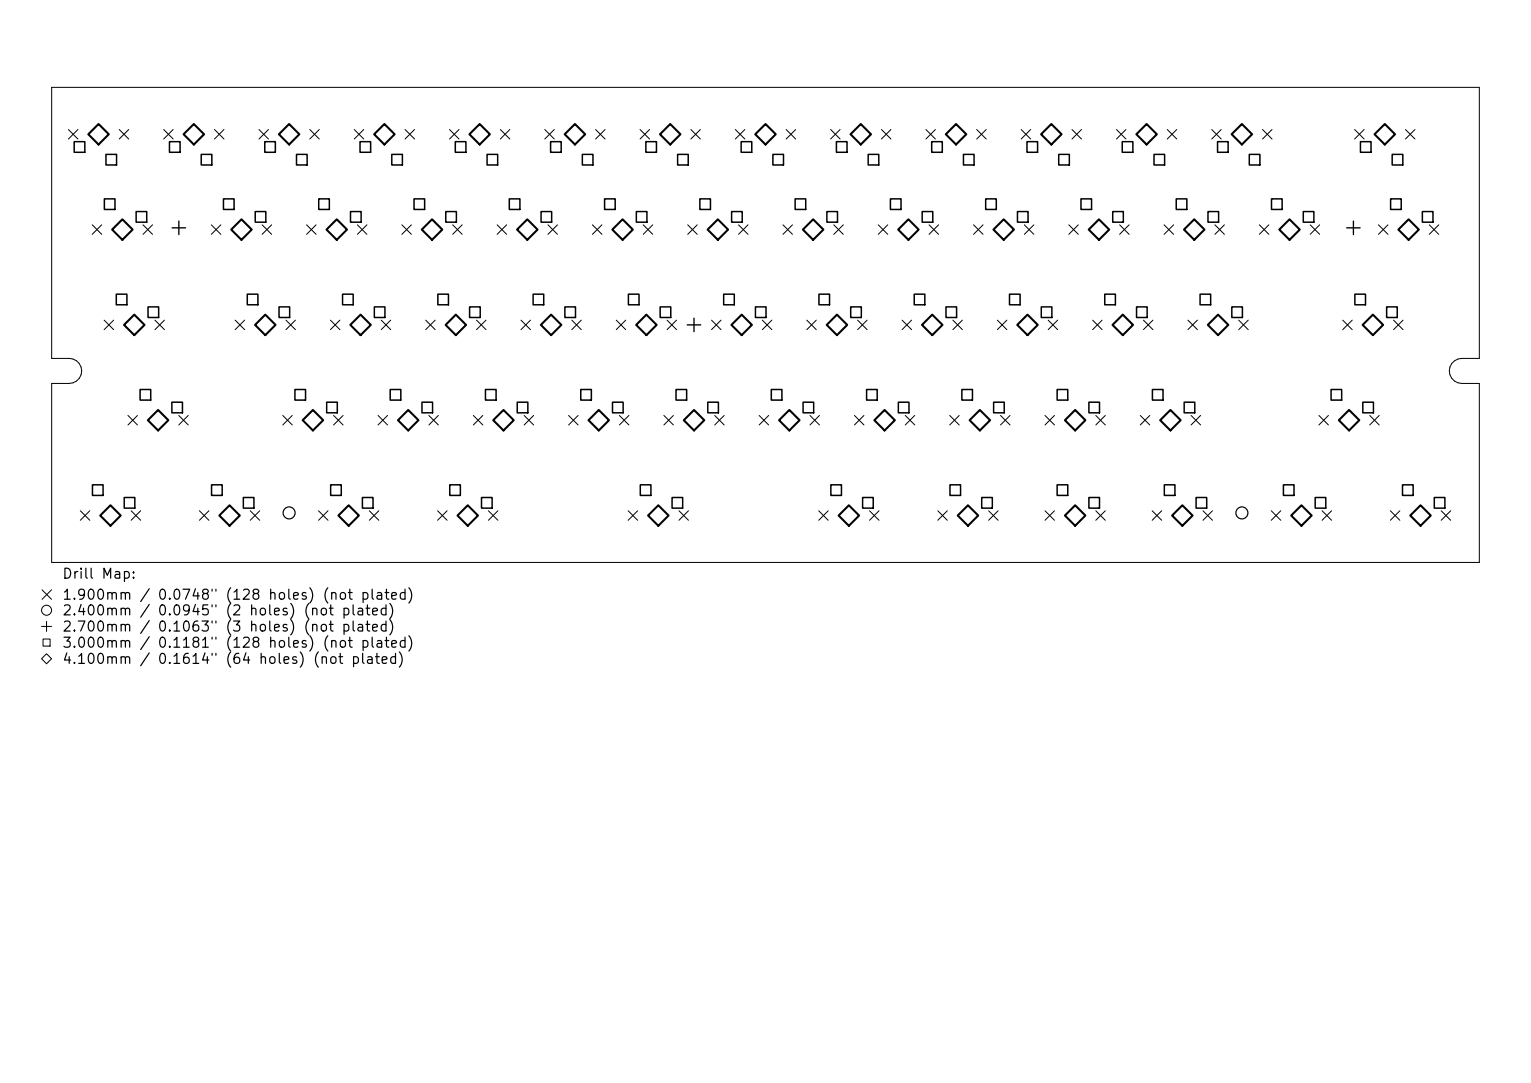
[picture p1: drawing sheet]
<svg xmlns="http://www.w3.org/2000/svg" width="297mm" height="210mm" viewBox="0 0 297 210" stroke-linecap="round" stroke-linejoin="round" font-family="sans-serif">
<defs><g id="words">
<g font-size="1.9">
<text x="11.9" y="112.7">Drill Map:</text>
<text x="11.9" y="116.8">1.900mm / 0.0748&quot; (128 holes) (not plated)</text>
<text x="11.9" y="119.8">2.400mm / 0.0945&quot; (2 holes) (not plated)</text>
<text x="11.9" y="123">2.700mm / 0.1063&quot; (3 holes) (not plated)</text>
<text x="11.9" y="126.1">3.000mm / 0.1181&quot; (128 holes) (not plated)</text>
<text x="11.9" y="129.2">4.100mm / 0.1614&quot; (64 holes) (not plated)</text>
</g>
</g></defs>
<g fill="none" stroke="#000" stroke-width=".19">
<path d="M10 16.9h277v52.6h-3.4a2.43 2.43 0 0 0-2.4 2.4 2.43 2.43 0 0 0 2.4 2.5h3.4v34.7h-277v-34.7h3.4a2.43 2.43 0 0 0 2.4-2.5 2.43 2.43 0 0 0-2.4-2.4h-3.4zM13.3 25.1l1.8 1.9M15.1 25.1l-1.8 1.9M23.1 25.1l1.9 1.9M25 25.1l-1.9 1.9M31.8 25.1l1.8 1.9M33.6 25.1l-1.8 1.9M41.6 25.1l1.9 1.9M43.5 25.1l-1.9 1.9M50.2 25.1l1.9 1.9M52.1 25.1l-1.9 1.9M60.1 25.1l1.8 1.9"/>
<path d="M61.9 25.1l-1.8 1.9M68.7 25.1l1.9 1.9M70.6 25.1l-1.9 1.9M78.6 25.1l1.8 1.9M80.4 25.1l-1.8 1.9M87.2 25.1l1.8 1.9M89 25.1l-1.8 1.9M97.1 25.1l1.8 1.9M98.9 25.1l-1.8 1.9M105.7 25.1l1.8 1.9M107.5 25.1l-1.8 1.9M115.5 25.1l1.9 1.9"/>
<path d="M117.4 25.1l-1.9 1.9M124.2 25.1l1.8 1.9M126 25.1l-1.8 1.9M134 25.1l1.9 1.9M135.9 25.1l-1.9 1.9M142.7 25.1l1.8 1.9M144.5 25.1l-1.8 1.9M152.5 25.1l1.9 1.9M154.4 25.1l-1.9 1.9M161.1 25.1l1.9 1.9M163 25.1l-1.9 1.9M171 25.1l1.8 1.9"/>
<path d="M172.8 25.1l-1.8 1.9M179.6 25.1l1.9 1.9M181.5 25.1l-1.9 1.9M189.5 25.1l1.8 1.9M191.3 25.1l-1.8 1.9M198.1 25.1l1.8 1.9M199.9 25.1l-1.8 1.9M208 25.1l1.8 1.9M209.8 25.1l-1.8 1.9M216.6 25.1l1.8 1.9M218.4 25.1l-1.8 1.9M226.4 25.1l1.9 1.9"/>
<path d="M228.3 25.1l-1.9 1.9M235.1 25.1l1.8 1.9M236.9 25.1l-1.8 1.9M244.9 25.1l1.9 1.9M246.8 25.1l-1.9 1.9M262.8 25.1l1.8 1.9M264.6 25.1l-1.8 1.9M272.6 25.1l1.9 1.9M274.5 25.1l-1.9 1.9M17.9 43.6l1.8 1.8M19.7 43.6l-1.8 1.8M27.7 43.6l1.9 1.8"/>
<path d="M29.6 43.6l-1.9 1.8M41 43.6l1.8 1.8M42.8 43.6l-1.8 1.8M50.9 43.6l1.8 1.8M52.7 43.6l-1.8 1.8M59.5 43.6l1.8 1.8M61.3 43.6l-1.8 1.8M69.3 43.6l1.9 1.8M71.2 43.6l-1.9 1.8M78 43.6l1.8 1.8M79.8 43.6l-1.8 1.8M87.8 43.6l1.9 1.8"/>
<path d="M89.7 43.6l-1.9 1.8M96.4 43.6l1.9 1.8M98.3 43.6l-1.9 1.8M106.3 43.6l1.8 1.8M108.1 43.6l-1.8 1.8M114.9 43.6l1.9 1.8M116.8 43.6l-1.9 1.8M124.8 43.6l1.8 1.8M126.6 43.6l-1.8 1.8M133.4 43.6l1.9 1.8M135.3 43.6l-1.9 1.8M143.3 43.6l1.8 1.8"/>
<path d="M145.1 43.6l-1.8 1.8M151.9 43.6l1.8 1.8M153.7 43.6l-1.8 1.8M161.7 43.6l1.9 1.8M163.6 43.6l-1.9 1.8M170.4 43.6l1.8 1.8M172.2 43.6l-1.8 1.8M180.2 43.6l1.9 1.8M182.1 43.6l-1.9 1.8M188.9 43.6l1.8 1.8M190.7 43.6l-1.8 1.8M198.7 43.6l1.9 1.8"/>
<path d="M200.6 43.6l-1.9 1.8M207.3 43.6l1.9 1.8M209.2 43.6l-1.9 1.8M217.2 43.6l1.8 1.8M219 43.6l-1.8 1.8M225.8 43.6l1.9 1.8M227.7 43.6l-1.9 1.8M235.7 43.6l1.8 1.8M237.5 43.6l-1.8 1.8M244.3 43.6l1.9 1.8M246.2 43.6l-1.9 1.8M254.2 43.6l1.8 1.8"/>
<path d="M256 43.6l-1.8 1.8M267.4 43.6l1.9 1.8M269.3 43.6l-1.9 1.8M277.3 43.6l1.8 1.8M279.1 43.6l-1.8 1.8M20.2 62.1l1.8 1.8M22 62.1l-1.8 1.8M30.1 62.1l1.8 1.8M31.9 62.1l-1.8 1.8M45.6 62.1l1.9 1.8M47.5 62.1l-1.9 1.8M55.5 62.1l1.8 1.8"/>
<path d="M57.3 62.1l-1.8 1.8M64.1 62.1l1.8 1.8M65.9 62.1l-1.8 1.8M74 62.1l1.8 1.8M75.8 62.1l-1.8 1.8M82.6 62.1l1.8 1.8M84.4 62.1l-1.8 1.8M92.4 62.1l1.9 1.8M94.3 62.1l-1.9 1.8M101.1 62.1l1.8 1.8M102.9 62.1l-1.8 1.8M110.9 62.1l1.9 1.8"/>
<path d="M112.8 62.1l-1.9 1.8M119.5 62.1l1.9 1.8M121.4 62.1l-1.9 1.8M129.4 62.1l1.8 1.8M131.2 62.1l-1.8 1.8M138 62.1l1.9 1.8M139.9 62.1l-1.9 1.8M147.9 62.1l1.8 1.8M149.7 62.1l-1.8 1.8M156.5 62.1l1.9 1.8M158.4 62.1l-1.9 1.8M166.4 62.1l1.8 1.8"/>
<path d="M168.2 62.1l-1.8 1.8M175 62.1l1.8 1.8M176.8 62.1l-1.8 1.8M184.9 62.1l1.8 1.8M186.7 62.1l-1.8 1.8M193.5 62.1l1.8 1.8M195.3 62.1l-1.8 1.8M203.3 62.1l1.9 1.8M205.2 62.1l-1.9 1.8M212 62.1l1.8 1.8M213.8 62.1l-1.8 1.8M221.8 62.1l1.9 1.8"/>
<path d="M223.7 62.1l-1.9 1.8M230.4 62.1l1.9 1.8M232.3 62.1l-1.9 1.8M240.3 62.1l1.8 1.8M242.1 62.1l-1.8 1.8M260.5 62.1l1.8 1.8M262.3 62.1l-1.8 1.8M270.3 62.1l1.9 1.8M272.2 62.1l-1.9 1.8M15.6 99l1.8 1.9M17.4 99l-1.8 1.9M24.8 80.6l1.9 1.8"/>
<path d="M25.4 99l1.9 1.9M26.7 80.6l-1.9 1.8M27.3 99l-1.9 1.9M34.7 80.6l1.8 1.8M36.5 80.6l-1.8 1.8M38.7 99l1.8 1.9M40.5 99l-1.8 1.9M48.5 99l1.9 1.9M50.4 99l-1.9 1.9M54.9 80.6l1.8 1.8M56.7 80.6l-1.8 1.8M61.8 99l1.8 1.9"/>
<path d="M63.6 99l-1.8 1.9M64.7 80.6l1.9 1.8M66.6 80.6l-1.9 1.8M71.6 99l1.9 1.9M73.3 80.6l1.9 1.8M73.5 99l-1.9 1.9M75.2 80.6l-1.9 1.8M83.2 80.6l1.8 1.8M84.9 99l1.8 1.9M85 80.6l-1.8 1.8M86.7 99l-1.8 1.9M91.8 80.6l1.9 1.8"/>
<path d="M93.7 80.6l-1.9 1.8M94.7 99l1.9 1.9M96.6 99l-1.9 1.9M101.7 80.6l1.8 1.8M103.5 80.6l-1.8 1.8M110.3 80.6l1.8 1.8M112.1 80.6l-1.8 1.8M120.2 80.6l1.8 1.8M121.9 99l1.8 1.9M122 80.6l-1.8 1.8M123.7 99l-1.8 1.9M128.8 80.6l1.8 1.8"/>
<path d="M130.6 80.6l-1.8 1.8M131.7 99l1.9 1.9M133.6 99l-1.9 1.9M138.6 80.6l1.9 1.8M140.5 80.6l-1.9 1.8M147.3 80.6l1.8 1.8M149.1 80.6l-1.8 1.8M157.1 80.6l1.9 1.8M158.8 99l1.9 1.9M159 80.6l-1.9 1.8M160.7 99l-1.9 1.9M165.8 80.6l1.8 1.8"/>
<path d="M167.6 80.6l-1.8 1.8M168.7 99l1.8 1.9M170.5 99l-1.8 1.9M175.6 80.6l1.9 1.8M177.5 80.6l-1.9 1.8M181.9 99l1.9 1.9M183.8 99l-1.9 1.9M184.2 80.6l1.9 1.8M186.1 80.6l-1.9 1.8M191.8 99l1.8 1.9M193.6 99l-1.8 1.9M194.1 80.6l1.8 1.8"/>
<path d="M195.9 80.6l-1.8 1.8M202.7 80.6l1.9 1.8M202.7 99l1.9 1.9M204.6 80.6l-1.9 1.8M204.6 99l-1.9 1.9M212.6 80.6l1.8 1.8M212.6 99l1.8 1.9M214.4 80.6l-1.8 1.8M214.4 99l-1.8 1.9M221.2 80.6l1.8 1.8M223 80.6l-1.8 1.8M223.5 99l1.9 1.9"/>
<path d="M225.4 99l-1.9 1.9M231.1 80.6l1.8 1.8M232.9 80.6l-1.8 1.8M233.4 99l1.8 1.9M235.2 99l-1.8 1.9M246.6 99l1.9 1.9M248.5 99l-1.9 1.9M255.9 80.6l1.8 1.8M256.5 99l1.8 1.9M257.7 80.6l-1.8 1.8M258.3 99l-1.8 1.9M265.7 80.6l1.9 1.8"/>
<path d="M267.6 80.6l-1.9 1.8M269.7 99l1.9 1.9M271.6 99l-1.9 1.9M279.6 99l1.8 1.9M281.4 99l-1.8 1.9M8.2 114.4l1.8 1.8M10 114.4l-1.8 1.8M8.1 127.7l.9-.9 1 .9-1 1zM8.1 121.5h1.9M8.3 123.9h1.4v1.4h-1.4zM9 120.5v1.9"/>
<circle cx="9" cy="118.3" r=".97"/>
</g>
<g fill="none" stroke="#000" stroke-width=".23">
<circle cx="56.1" cy="99.5" r="1.16"/>
<circle cx="240.9" cy="99.5" r="1.16"/>
</g>
<path d="M33.4 44.2h2.6M34.7 42.9v2.6M261.2 44.2h2.7M262.6 42.9v2.6M133.3 63h2.6M134.6 61.7v2.6" fill="none" stroke="#000" stroke-width=".26"/>
<g fill="none" stroke="#000" stroke-width=".29">
<path d="M14.4 27.5h2.1v2h-2.1zM20.2 38.6h2.1v2h-2.1zM20.6 29.9h2v2.1h-2zM32.9 27.5h2v2h-2zM39 29.9h2.1v2.1h-2.1zM43.4 38.6h2v2h-2zM51.4 27.5h2v2h-2zM57.5 29.9h2.1v2.1h-2.1zM61.8 38.6h2.1v2h-2.1zM69.8 27.5h2.1v2h-2.1zM76 29.9h2.1v2.1h-2.1zM80.3 38.6h2.1v2h-2.1z"/>
<path d="M88.3 27.5h2.1v2h-2.1zM94.5 29.9h2v2.1h-2zM98.8 38.6h2.1v2h-2.1zM106.8 27.5h2.1v2h-2.1zM113 29.9h2v2.1h-2zM117.3 38.6h2v2h-2zM125.3 27.5h2.1v2h-2.1zM131.5 29.9h2v2.1h-2zM135.8 38.6h2v2h-2zM143.8 27.5h2v2h-2zM149.9 29.9h2.1v2.1h-2.1zM154.2 38.6h2.1v2h-2.1z"/>
<path d="M162.3 27.5h2v2h-2zM168.4 29.9h2.1v2.1h-2.1zM172.7 38.6h2.1v2h-2.1zM180.7 27.5h2.1v2h-2.1zM186.9 29.9h2.1v2.1h-2.1zM191.2 38.6h2.1v2h-2.1zM199.2 27.5h2.1v2h-2.1zM205.4 29.9h2v2.1h-2zM209.7 38.6h2.1v2h-2.1zM217.7 27.5h2.1v2h-2.1zM223.9 29.9h2v2.1h-2zM228.2 38.6h2v2h-2z"/>
<path d="M236.2 27.5h2v2h-2zM242.4 29.9h2v2.1h-2zM246.7 38.6h2v2h-2zM263.9 27.5h2.1v2h-2.1zM269.8 38.6h2v2h-2zM270.1 29.9h2v2.1h-2zM22.6 57h2v2.1h-2zM26.4 41h2.1v2.1h-2.1zM28.7 59.5h2.1v2.1h-2.1zM48 57h2v2.1h-2zM49.5 41h2.1v2.1h-2.1zM54.1 59.5h2.1v2.1h-2.1z"/>
<path d="M66.5 57h2v2.1h-2zM68 41h2.1v2.1h-2.1zM72.6 59.5h2.1v2.1h-2.1zM84.9 57h2.1v2.1h-2.1zM86.5 41h2v2.1h-2zM91.1 59.5h2.1v2.1h-2.1zM103.4 57h2.1v2.1h-2.1zM105 41h2v2.1h-2zM109.6 59.5h2v2.1h-2zM121.9 57h2.1v2.1h-2.1zM123.4 41h2.1v2.1h-2.1zM128.1 59.5h2v2.1h-2z"/>
<path d="M140.4 57h2v2.1h-2zM141.9 41h2.1v2.1h-2.1zM146.5 59.5h2.1v2.1h-2.1zM158.9 57h2v2.1h-2zM160.4 41h2.1v2.1h-2.1zM165 59.5h2.1v2.1h-2.1zM177.4 57h2v2.1h-2zM178.9 41h2.1v2.1h-2.1zM183.5 59.5h2.1v2.1h-2.1zM195.8 57h2.1v2.1h-2.1zM197.4 41h2v2.1h-2zM202 59.5h2.1v2.1h-2.1z"/>
<path d="M214.3 57h2.1v2.1h-2.1zM215.9 41h2v2.1h-2zM220.5 59.5h2v2.1h-2zM232.8 57h2.1v2.1h-2.1zM234.3 41h2.1v2.1h-2.1zM239 59.5h2v2.1h-2zM252.8 41h2.1v2.1h-2.1zM262.8 57h2.1v2.1h-2.1zM269 59.5h2.1v2.1h-2.1zM275.9 41h2.1v2.1h-2.1zM27.2 75.5h2v2.1h-2zM33.3 78h2.1v2h-2.1z"/>
<path d="M57.2 75.5h2.1v2.1h-2.1zM63.4 78h2v2h-2zM75.7 75.5h2.1v2.1h-2.1zM81.9 78h2v2h-2zM94.2 75.5h2v2.1h-2zM100.3 78h2.1v2h-2.1zM112.7 75.5h2v2.1h-2zM118.8 78h2.1v2h-2.1zM131.1 75.5h2.1v2.1h-2.1zM137.3 78h2.1v2h-2.1zM149.6 75.5h2.1v2.1h-2.1zM155.8 78h2v2h-2z"/>
<path d="M168.1 75.5h2.1v2.1h-2.1zM174.3 78h2v2h-2zM186.6 75.5h2.1v2.1h-2.1zM192.8 78h2v2h-2zM205.1 75.5h2v2.1h-2zM211.2 78h2.1v2h-2.1zM223.6 75.5h2v2.1h-2zM229.7 78h2.1v2h-2.1zM258.2 75.5h2.1v2.1h-2.1zM264.4 78h2v2h-2zM17.9 94h2.1v2.1h-2.1zM24.1 96.5h2.1v2h-2.1z"/>
<path d="M41 94h2.1v2.1h-2.1zM47.2 96.5h2.1v2h-2.1zM64.1 94h2.1v2.1h-2.1zM70.3 96.5h2.1v2h-2.1zM87.2 94h2.1v2.1h-2.1zM93.4 96.5h2.1v2h-2.1zM124.2 94h2.1v2.1h-2.1zM130.4 96.5h2v2h-2zM161.2 94h2v2.1h-2zM167.3 96.5h2.1v2h-2.1zM184.3 94h2v2.1h-2zM190.4 96.5h2.1v2h-2.1z"/>
<path d="M205.1 94h2v2.1h-2zM211.2 96.5h2.1v2h-2.1zM225.9 94h2v2.1h-2zM232 96.5h2.1v2h-2.1zM249 94h2v2.1h-2zM255.1 96.5h2.1v2h-2.1zM272.1 94h2v2.1h-2zM278.2 96.5h2.1v2h-2.1z"/>
</g>
<g fill="none" stroke="#000" stroke-width=".4">
<path d="M17.1 26l2-2 2 2-2 2zM35.6 26l2-2 2 2-2 2zM54.1 26l2-2 2 2-2 2zM72.6 26l2-2 2 2-2 2zM91.1 26l2-2 1.9 2-1.9 2zM111.5 24l2 2-2 2-2-2zM128 26l2-2 2 2-2 2zM146.5 26l2-2 2 2-2 2zM165 26l2-2 2 2-2 2zM183.5 26l2-2 2 2-2 2zM202 26l2-2 1.9 2-1.9 2zM220.4 26l2-2 2 2-2 2z"/>
<path d="M238.9 26l2-2 2 2-2 2zM266.7 26l1.9-2 2 2-2 2zM21.8 44.5l1.9-2 2 2-2 2zM44.9 44.5l1.9-2 2 2-2 2zM63.3 44.5l2-2 2 2-2 2zM81.8 44.5l2-2 2 2-2 2zM100.3 44.5l2-2 2 2-2 2zM118.8 44.5l2-2 2 2-2 2zM137.3 44.5l2-2 1.9 2-1.9 2zM155.8 44.5l1.9-2 2 2-2 2zM176.2 42.5l2 2-2 2-2-2zM192.7 44.5l2-2 2 2-2 2z"/>
<path d="M211.2 44.5l2-2 2 2-2 2zM229.7 44.5l2-2 2 2-2 2zM248.2 44.5l2-2 1.9 2-1.9 2zM271.3 44.5l2-2 2 2-2 2zM24.1 63l2-2 1.9 2-1.9 2zM49.5 63l2-2 2 2-2 2zM68 63l1.9-2 2 2-2 2zM86.4 63l2-2 2 2-2 2zM104.9 63l2-2 2 2-2 2zM123.4 63l2-2 2 2-2 2zM134.6 79.5l2 2-2 2-2-2zM141.9 63l2-2 2 2-2 2z"/>
<path d="M160.4 63l2-2 2 2-2 2zM178.9 63l1.9-2 2 2-2 2zM197.3 63l2-2 2 2-2 2zM215.8 63l2-2 2 2-2 2zM234.3 63l2-2 2 2-2 2zM264.3 63l2-2 2 2-2 2zM19.4 100l2-2 2 2-2 2zM28.7 81.5l2-2 2 2-2 2zM42.5 100l2-2 2 2-2 2zM58.7 81.5l2-2 2 2-2 2zM65.6 100l2-2 2 2-2 2zM77.2 81.5l2-2 2 2-2 2z"/>
<path d="M88.8 100l1.9-2 2 2-2 2zM95.7 81.5l2-2 2 2-2 2zM114.2 81.5l2-2 1.9 2-1.9 2zM125.7 100l2-2 2 2-2 2zM151.1 81.5l2-2 2 2-2 2zM162.7 100l2-2 2 2-2 2zM169.6 81.5l2-2 2 2-2 2zM185.8 100l2-2 2 2-2 2zM188.1 81.5l2-2 2 2-2 2zM206.6 81.5l2-2 2 2-2 2zM206.6 100l2-2 2 2-2 2zM225.1 81.5l2-2 1.9 2-1.9 2z"/>
<path d="M227.4 100l2-2 2 2-2 2zM250.5 100l2-2 2 2-2 2zM259.7 81.5l2-2 2 2-2 2zM273.6 100l2-2 2 2-2 2z"/>
</g>
<use href="#words"/>
</svg>
